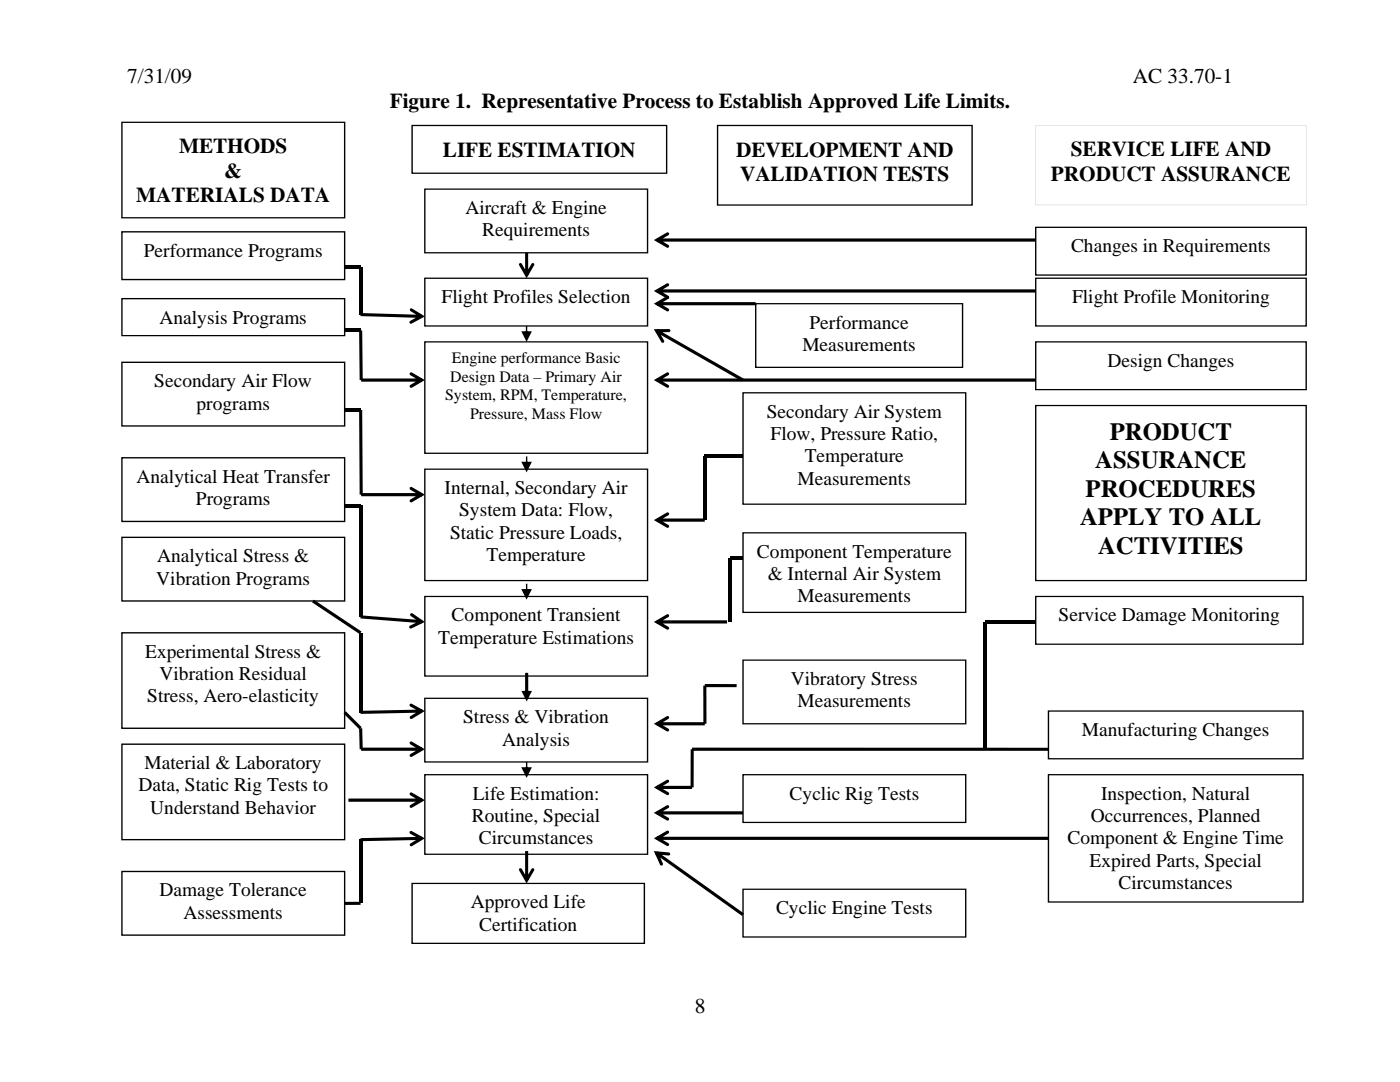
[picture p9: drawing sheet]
<svg xmlns="http://www.w3.org/2000/svg" width="279mm" height="216mm" viewBox="0 0 279 216" stroke-linecap="round" stroke-linejoin="round" font-family="sans-serif">
<defs><g id="words">
<g font-size="4.9">
<text x="221.5" y="87.8">PRODUCT</text>
<text x="218.6" y="93.5">ASSURANCE</text>
<text x="216.7" y="99.2">PROCEDURES</text>
<text x="215.6" y="104.8">APPLY TO ALL</text>
<text x="219.1" y="110.6">ACTIVITIES</text>
</g>
<g font-size="4.2">
<text x="25.4" y="16.6">7/31/09</text>
<text x="226.1" y="16.6">AC 33.70-1</text>
<text x="77.8" y="21.5">Figure 1. Representative Process to Establish Approved Life Limits.</text>
<text x="35.7" y="30.6">METHODS</text>
<text x="44.8" y="35.5">&amp;</text>
<text x="88.4" y="31.3">LIFE ESTIMATION</text>
<text x="146.9" y="31.2">DEVELOPMENT AND</text>
<text x="213.7" y="31.1">SERVICE LIFE AND</text>
<text x="27.2" y="40.4">MATERIALS DATA</text>
<text x="147.7" y="36.2">VALIDATION TESTS</text>
<text x="209.7" y="36.1">PRODUCT ASSURANCE</text>
<text x="138.6" y="202.2">8</text>
</g>
<g font-size="3.9">
<text x="92.9" y="42.7">Aircraft &amp; Engine</text>
<text x="96.2" y="47.2">Requirements</text>
<text x="28.7" y="51.3">Performance Programs</text>
<text x="213.7" y="50.3">Changes in Requirements</text>
<text x="31.8" y="64.6">Analysis Programs</text>
<text x="88.1" y="60.5">Flight Profiles Selection</text>
<text x="161.5" y="65.6">Performance</text>
<text x="214" y="60.5">Flight Profile Monitoring</text>
<text x="160.1" y="70">Measurements</text>
<text x="30.8" y="77.3">Secondary Air Flow</text>
<text x="221" y="73.2">Design Changes</text>
<text x="39.2" y="81.8">programs</text>
<text x="153" y="83.3">Secondary Air System</text>
<text x="153.8" y="87.8">Flow, Pressure Ratio,</text>
<text x="160.6" y="92.3">Temperature</text>
<text x="27.3" y="96.3">Analytical Heat Transfer</text>
<text x="39.1" y="100.8">Programs</text>
<text x="88.7" y="98.6">Internal, Secondary Air</text>
<text x="159.2" y="96.8">Measurements</text>
<text x="89.8" y="107.5">Static Pressure Loads,</text>
<text x="91.6" y="103">System Data: Flow,</text>
<text x="31.4" y="112.2">Analytical Stress &amp;</text>
<text x="97.1" y="112">Temperature</text>
<text x="151.1" y="111.3">Component Temperature</text>
<text x="31.2" y="116.7">Vibration Programs</text>
<text x="153.2" y="115.7">&amp; Internal Air System</text>
<text x="90.1" y="124">Component Transient</text>
<text x="159.2" y="120.2">Measurements</text>
<text x="211.3" y="124">Service Damage Monitoring</text>
<text x="29" y="131.2">Experimental Stress &amp;</text>
<text x="87.4" y="128.5">Temperature Estimations</text>
<text x="31.8" y="135.7">Vibration Residual</text>
<text x="157.8" y="136.7">Vibratory Stress</text>
<text x="29.4" y="140.2">Stress, Aero-elasticity</text>
<text x="159.2" y="141.2">Measurements</text>
<text x="92.4" y="144.3">Stress &amp; Vibration</text>
<text x="100.2" y="148.8">Analysis</text>
<text x="215.9" y="146.9">Manufacturing Changes</text>
<text x="28.9" y="153.5">Material &amp; Laboratory</text>
<text x="27.6" y="157.9">Data, Static Rig Tests to</text>
<text x="94.3" y="159.5">Life Estimation:</text>
<text x="157.6" y="159.6">Cyclic Rig Tests</text>
<text x="219.8" y="159.5">Inspection, Natural</text>
<text x="30" y="162.4">Understand Behavior</text>
<text x="94.2" y="164">Routine, Special</text>
<text x="217.7" y="164">Occurrences, Planned</text>
<text x="95.6" y="168.5">Circumstances</text>
<text x="213" y="168.5">Component &amp; Engine Time</text>
<text x="217.4" y="172.9">Expired Parts, Special</text>
<text x="31.8" y="178.9">Damage Tolerance</text>
<text x="223.2" y="177.4">Circumstances</text>
<text x="36.6" y="183.4">Assessments</text>
<text x="93.9" y="181.2">Approved Life</text>
<text x="95.6" y="185.7">Certification</text>
<text x="154.9" y="182.4">Cyclic Engine Tests</text>
</g>
<g font-size="3.2">
<text x="89.9" y="76.1">Design Data – Primary Air</text>
<text x="90.1" y="72.5">Engine performance Basic</text>
<text x="88.9" y="79.8">System, RPM, Temperature,</text>
<text x="93.8" y="83.5">Pressure, Mass Flow</text>
</g>
</g></defs>
<g fill="#000">
<path d="M68.8 52.9h3.2v.7h-3.2zM71.6 53.2h.7v9.6h-.7zM68.8 65.6h3.2v.7h-3.2zM71.7 66l.6-.1 .1 9.9h-.6zM68.8 81.5h3.2v.6h-3.2zM71.7 81.8h.6l.1 16.9h-.6zM140.4 91.1h.6v12.7h-.6zM140.7 90.8h7.6v.6h-7.6zM68.8 100.6h3.2v.6h-3.2zM71.6 100.9h.7v22.2h-.7zM145.4 111.4h.6v12.7h-.6zM145.7 111.1h2.6v.6h-2.6z"/>
<path d="M71.6 126.3h.7v15.8h-.7zM62.6 119.7l9.5 6.3-.3 .5-9.5-6.3zM140.7 136.5h6.3v.6h-6.3zM140.4 136.8h.6v7.6h-.6zM196.2 124.1h.6v25.4h-.6zM196.5 123.8h10.2v.6h-10.2zM68.6 142.4l.4-.5 3.2 3.2-.5 .4zM71.7 145.3h.6l.1 4.2h-.6zM138.1 149.2h71.1v.6h-71.1zM137.8 149.5h.7l-.1 7.6h-.6zM71.6 167.5h.7v12.7h-.7zM68.8 180l3.2-.1v.7h-3.2z"/>
<path d="M82.1 24.9h51.1v9.8h-51.1zM82.2 25.2l.2-.2v9.6l-.2-.2h50.8l-.1 .2v-9.6l.1 .2z"/>
<path d="M24.2 46.1h44.7v9.8h-44.7zM24.5 46.2v9.6l-.2-.2h44.5l-.2 .2v-9.6l.2 .2h-44.5z"/>
<path d="M24.2 24.3h44.7v19.3h-44.7zM24.3 24.5l.2-.1v19.1l-.2-.2h44.5l-.2 .2v-19.1l.2 .1z"/>
<path d="M84.6 37.6h44.8v13h-44.8zM84.8 37.9l.1-.2v12.7l-.1-.1h44.4l-.1 .1v-12.7l.1 .2z"/>
<path d="M104.8 50.4h.6v4.5h-.6zM103.7 52.5l.4 .1 1.3 2.2h-.6l1.3-2.2a.3 .3 0 0 1 .4-.1 .3 .3 0 0 1 .1 .4l-1.5 2.6-1.5-2.6z"/>
<path d="M143.1 24.9h51v16.1h-51zM143.2 25.2l.1-.2v15.9l-.1-.1h50.8l-.1 .1v-15.9l.1 .2z"/>
<path d="M206.6 45.2h54.2v9.8h-54.2zM206.7 45.5l.1-.1v9.5l-.1-.1h54l-.2 .1v-9.5l.2 .1z"/>
<path d="M206.7 25h54v15.9h-54zM206.7 25v15.9h54v-15.9z"/>
<path d="M131.1 47.6v.6h75.6v-.6zM130.5 47.9l2.6 1.5a.31 .31 0 0 0 .4-.1 .31 .31 0 0 0-.1-.4l-2.1-1.3v.6l2.1-1.3a.31 .31 0 0 0 .1-.4 .31 .31 0 0 0-.4-.1z"/>
<path d="M131.1 57.7v.7h75.6v-.7zM130.5 58.1l2.6 1.5a.31 .31 0 0 0 .4-.1 .31 .31 0 0 0-.1-.5l-2.1-1.2v.5l2.1-1.2a.31 .31 0 0 0 .1-.4 .31 .31 0 0 0-.4-.1z"/>
<path d="M24.2 59.5h44.7v7.6h-44.7zM24.5 59.6v7.4l-.2-.2h44.5l-.2 .2v-7.4l.2 .1h-44.5z"/>
<path d="M72 62.5l12.2 .3v.6l-12.3-.3zM81.8 61.7l.5-.1 2.5 1.5-2.6 1.5a.3 .3 0 0 1-.5-.2 .3 .3 0 0 1 .2-.4l2.1-1.2v.6l-2.1-1.3z"/>
<path d="M72.1 75.5h12.1v.7h-12.1zM81.8 74.4l.4-.1 2.6 1.5-2.6 1.5a.31 .31 0 0 1-.4-.1 .31 .31 0 0 1 .1-.4l2.1-1.2v.5l-2.1-1.2z"/>
<path d="M84.6 55.4h44.8v9.8h-44.8zM84.8 55.6l.1-.1v9.5l-.1-.1h44.4l-.1 .1v-9.5l.1 .1z"/>
<path d="M104.9 65h.3v1.5h-.3zM104 66.1h2.2l-1.1 2.1z"/>
<path d="M131.2 65.7l17.2 9.9-.3 .5-17.2-9.8zM130.5 65.7h3a.31 .31 0 0 1 .3 .3 .31 .31 0 0 1-.3 .3h-2.5l.3-.5 1.2 2.1a.31 .31 0 0 1-.1 .5 .31 .31 0 0 1-.4-.1z"/>
<path d="M150.7 60.5h41.5v12.9h-41.5zM150.8 60.7l.2-.1v12.7l-.2-.1h41.3l-.1 .1v-12.7l.1 .1z"/>
<path d="M131.1 60.3v.6h19.7v-.6zM130.5 60.6l2.6 1.5a.31 .31 0 0 0 .4-.1 .31 .31 0 0 0-.1-.4l-2.1-1.3v.6l2.1-1.3a.31 .31 0 0 0 .1-.4 .31 .31 0 0 0-.4-.1z"/>
<path d="M206.6 55.4h54.2v9.8h-54.2zM206.7 55.6l.1-.1v9.5l-.1-.1h54l-.2 .1v-9.5l.2 .1z"/>
<path d="M206.6 68.1h54.2v9.8h-54.2zM206.7 68.3l.1-.1v9.5l-.1-.1h54l-.2 .1v-9.5l.2 .1z"/>
<path d="M131.1 75.5v.7h75.6v-.7zM130.5 75.8l2.6 1.5a.31 .31 0 0 0 .4-.1 .31 .31 0 0 0-.1-.4l-2.1-1.2v.5l2.1-1.2a.31 .31 0 0 0 .1-.5 .31 .31 0 0 0-.4-.1z"/>
<path d="M24.2 72.2h44.7v12.9h-44.7zM24.5 72.3v12.7l-.2-.1h44.5l-.2 .1v-12.7l.2 .1h-44.5z"/>
<path d="M72.1 98.4h12.1v.6h-12.1zM81.8 97.3l.4-.1 2.6 1.5-2.6 1.5a.31 .31 0 0 1-.4-.1 .31 .31 0 0 1 .1-.4l2.1-1.3v.6l-2.1-1.3z"/>
<path d="M84.6 68.1h44.8v22.5h-44.8zM84.8 68.3l.1-.1v22.2l-.1-.1h44.4l-.1 .1v-22.2l.1 .1z"/>
<path d="M105 91.1h.2v1.4h-.2zM104 92.1h2.2l-1.1 2.2z"/>
<path d="M24.2 91.2h44.7v13h-44.7zM24.5 91.3v12.7l-.2-.1h44.5l-.2 .1v-12.7l.2 .2h-44.5z"/>
<path d="M84.6 93.5h44.8v22.5h-44.8zM84.8 93.7l.1-.1v22.2l-.1-.1h44.4l-.1 .1v-22.2l.1 .1z"/>
<path d="M105 116.5h.2v1.4h-.2zM104 117.5h2.2l-1.1 2.2z"/>
<path d="M131.1 103.5v.6h9.6v-.6zM130.5 103.8l2.6 1.5a.31 .31 0 0 0 .4-.1 .31 .31 0 0 0-.1-.4l-2.1-1.3v.6l2.1-1.3a.31 .31 0 0 0 .1-.4 .31 .31 0 0 0-.4-.1z"/>
<path d="M148.1 78.3h44.8v22.4h-44.8zM148.3 78.5l.1-.1v22.2l-.1-.1h44.4l-.1 .1v-22.2l.1 .1z"/>
<path d="M206.6 80.8h54.2v35.2h-54.2zM206.7 81l.1-.1v34.9l-.1-.1h54l-.2 .1v-34.9l.2 .1z"/>
<path d="M24.2 107.1h44.7v13h-44.7zM24.5 107.2v12.7l-.2-.1h44.5l-.2 .1v-12.7l.2 .2h-44.5z"/>
<path d="M72 122.8l12.2 .9v.7l-12.3-1zM81.9 122.5l.4-.1 2.5 1.7-2.7 1.3a.31 .31 0 0 1-.4-.1 .31 .31 0 0 1 .1-.5l2.2-1v.5l-2-1.4z"/>
<path d="M84.6 118.9h44.8v16.1h-44.8zM84.8 119.1l.1-.1v15.9l-.1-.1h44.4l-.1 .1v-15.9l.1 .1z"/>
<path d="M104.8 134.3h.6v3.9h-.6zM104.1 137.9h2.1l-1.1 2.1z"/>
<path d="M131.1 123.8v.6h14v-.6zM130.5 124.1l2.6 1.5a.31 .31 0 0 0 .4-.1 .31 .31 0 0 0-.1-.4l-2.1-1.3v.6l2.1-1.3a.31 .31 0 0 0 .1-.4 .31 .31 0 0 0-.4-.1z"/>
<path d="M148.1 106.2h44.8v16.1h-44.8zM148.3 106.4l.1-.1v15.9l-.1-.1h44.4l-.1 .1v-15.9l.1 .1z"/>
<path d="M206.6 118.9h53.6v9.8h-53.6zM206.7 119.1l.1-.1v9.5l-.1-.1h53.3l-.1 .1v-9.5l.1 .1z"/>
<path d="M24.2 126.1h44.7v19.4h-44.7zM24.5 126.3v19l-.2-.1h44.5l-.2 .1v-19l.2 .1h-44.5z"/>
<path d="M69.5 159.3h14.7v.7h-14.7zM81.8 158.3l.4-.1 2.6 1.5-2.6 1.5a.31 .31 0 0 1-.4-.1 .31 .31 0 0 1 .1-.5l2.1-1.2v.5l-2.1-1.2z"/>
<path d="M71.9 141.8l.1 .7 12.2-.3v-.6zM81.9 140.4a.31 .31 0 0 0 0 .6l2.1 1.2v-.6l-2.1 1.3a.31 .31 0 0 0-.1 .4 .31 .31 0 0 0 .4 .1l2.6-1.5-2.6-1.5z"/>
<path d="M72.1 149.2h12.1v.6h-12.1zM81.8 148.1l.4-.1 2.6 1.5-2.6 1.5a.31 .31 0 0 1-.4-.1 .31 .31 0 0 1 .1-.4l2.1-1.3v.6l-2.1-1.3z"/>
<path d="M84.6 139.2h44.8v13h-44.8zM84.8 139.5l.1-.2v12.7l-.1-.1h44.4l-.1 .1v-12.7l.1 .2z"/>
<path d="M105 152h.2v1.5h-.2zM104 153.1h2.2l-1.1 2.1z"/>
<path d="M131.1 156.8v.6h7v-.6zM130.5 157.1l2.6 1.5a.31 .31 0 0 0 .4-.1 .31 .31 0 0 0-.1-.4l-2.1-1.3v.6l2.1-1.3a.31 .31 0 0 0 .1-.4 .31 .31 0 0 0-.4-.1z"/>
<path d="M131.1 144.1v.6h9.6v-.6zM130.5 144.4l2.6 1.5a.31 .31 0 0 0 .4-.1 .31 .31 0 0 0-.1-.4l-2.1-1.3v.6l2.1-1.3a.31 .31 0 0 0 .1-.4 .31 .31 0 0 0-.4-.1z"/>
<path d="M148.1 131.6h44.8v12.9h-44.8zM148.3 131.8l.1-.1v12.7l-.1-.1h44.4l-.1 .1v-12.7l.1 .1z"/>
<path d="M209.1 141.8h51.1v9.7h-51.1zM209.2 142l.2-.1v9.5l-.2-.1h50.8l-.1 .1v-9.5l.1 .1z"/>
<path d="M24.2 148.4h44.7v19.3h-44.7zM24.5 148.5v19l-.2-.1h44.5l-.2 .1v-19l.2 .1h-44.5z"/>
<path d="M71.9 167.2l.1 .7 12.2-.3v-.6zM81.9 165.8a.31 .31 0 0 0 0 .6l2.1 1.2v-.6l-2.1 1.3a.31 .31 0 0 0-.1 .4 .31 .31 0 0 0 .4 .1l2.6-1.5-2.6-1.5z"/>
<path d="M84.6 154.5h44.8v16.1h-44.8zM84.8 154.7l.1-.1v15.9l-.1-.2h44.4l-.1 .2v-15.9l.1 .1z"/>
<path d="M104.8 169.8h.6v5.9h-.6zM103.7 173.3l.4 .1 1.3 2.1h-.6l1.3-2.1a.3 .3 0 0 1 .4-.1 .3 .3 0 0 1 .1 .4l-1.5 2.6-1.5-2.6z"/>
<path d="M148.1 154.5h44.8v9.7h-44.8zM148.3 154.7l.1-.1v9.5l-.1-.1h44.4l-.1 .1v-9.5l.1 .1z"/>
<path d="M131.1 161.9v.6h17.2v-.6zM130.5 162.2l2.6 1.5a.31 .31 0 0 0 .4-.1 .31 .31 0 0 0-.1-.4l-2.1-1.3v.6l2.1-1.3a.31 .31 0 0 0 .1-.4 .31 .31 0 0 0-.4-.1z"/>
<path d="M131.1 167v.6h78.1v-.6zM130.5 167.3l2.6 1.5a.31 .31 0 0 0 .4-.1 .31 .31 0 0 0-.1-.4l-2.1-1.3v.6l2.1-1.3a.31 .31 0 0 0 .1-.4 .31 .31 0 0 0-.4-.1z"/>
<path d="M24.2 173.8h44.7v12.9h-44.7zM24.5 173.9v12.7l-.2-.1h44.5l-.2 .1v-12.7l.2 .1h-44.5z"/>
<path d="M82.1 176.1h46.6v12.3h-46.6zM82.2 176.4l.2-.1v11.9l-.2-.1h46.4l-.1 .1v-11.9l.1 .1z"/>
<path d="M131.2 169.9l17.3 12.4-.4 .5-17.3-12.4zM130.5 169.8l3 .3a.31 .31 0 0 1 .3 .3 .31 .31 0 0 1-.4 .3l-2.4-.2 .3-.4 1 2.2a.31 .31 0 0 1-.2 .4 .31 .31 0 0 1-.4-.2z"/>
<path d="M148.1 177.3h44.8v9.8h-44.8zM148.3 177.6l.1-.2v9.6l-.1-.2h44.4l-.1 .2v-9.6l.1 .2z"/>
<path d="M209.1 154.5h51.1v25.6h-51.1zM209.2 154.7l.2-.1v25.4l-.2-.1h50.8l-.1 .1v-25.4l.1 .1z"/>
</g>
<use href="#words"/>
</svg>
